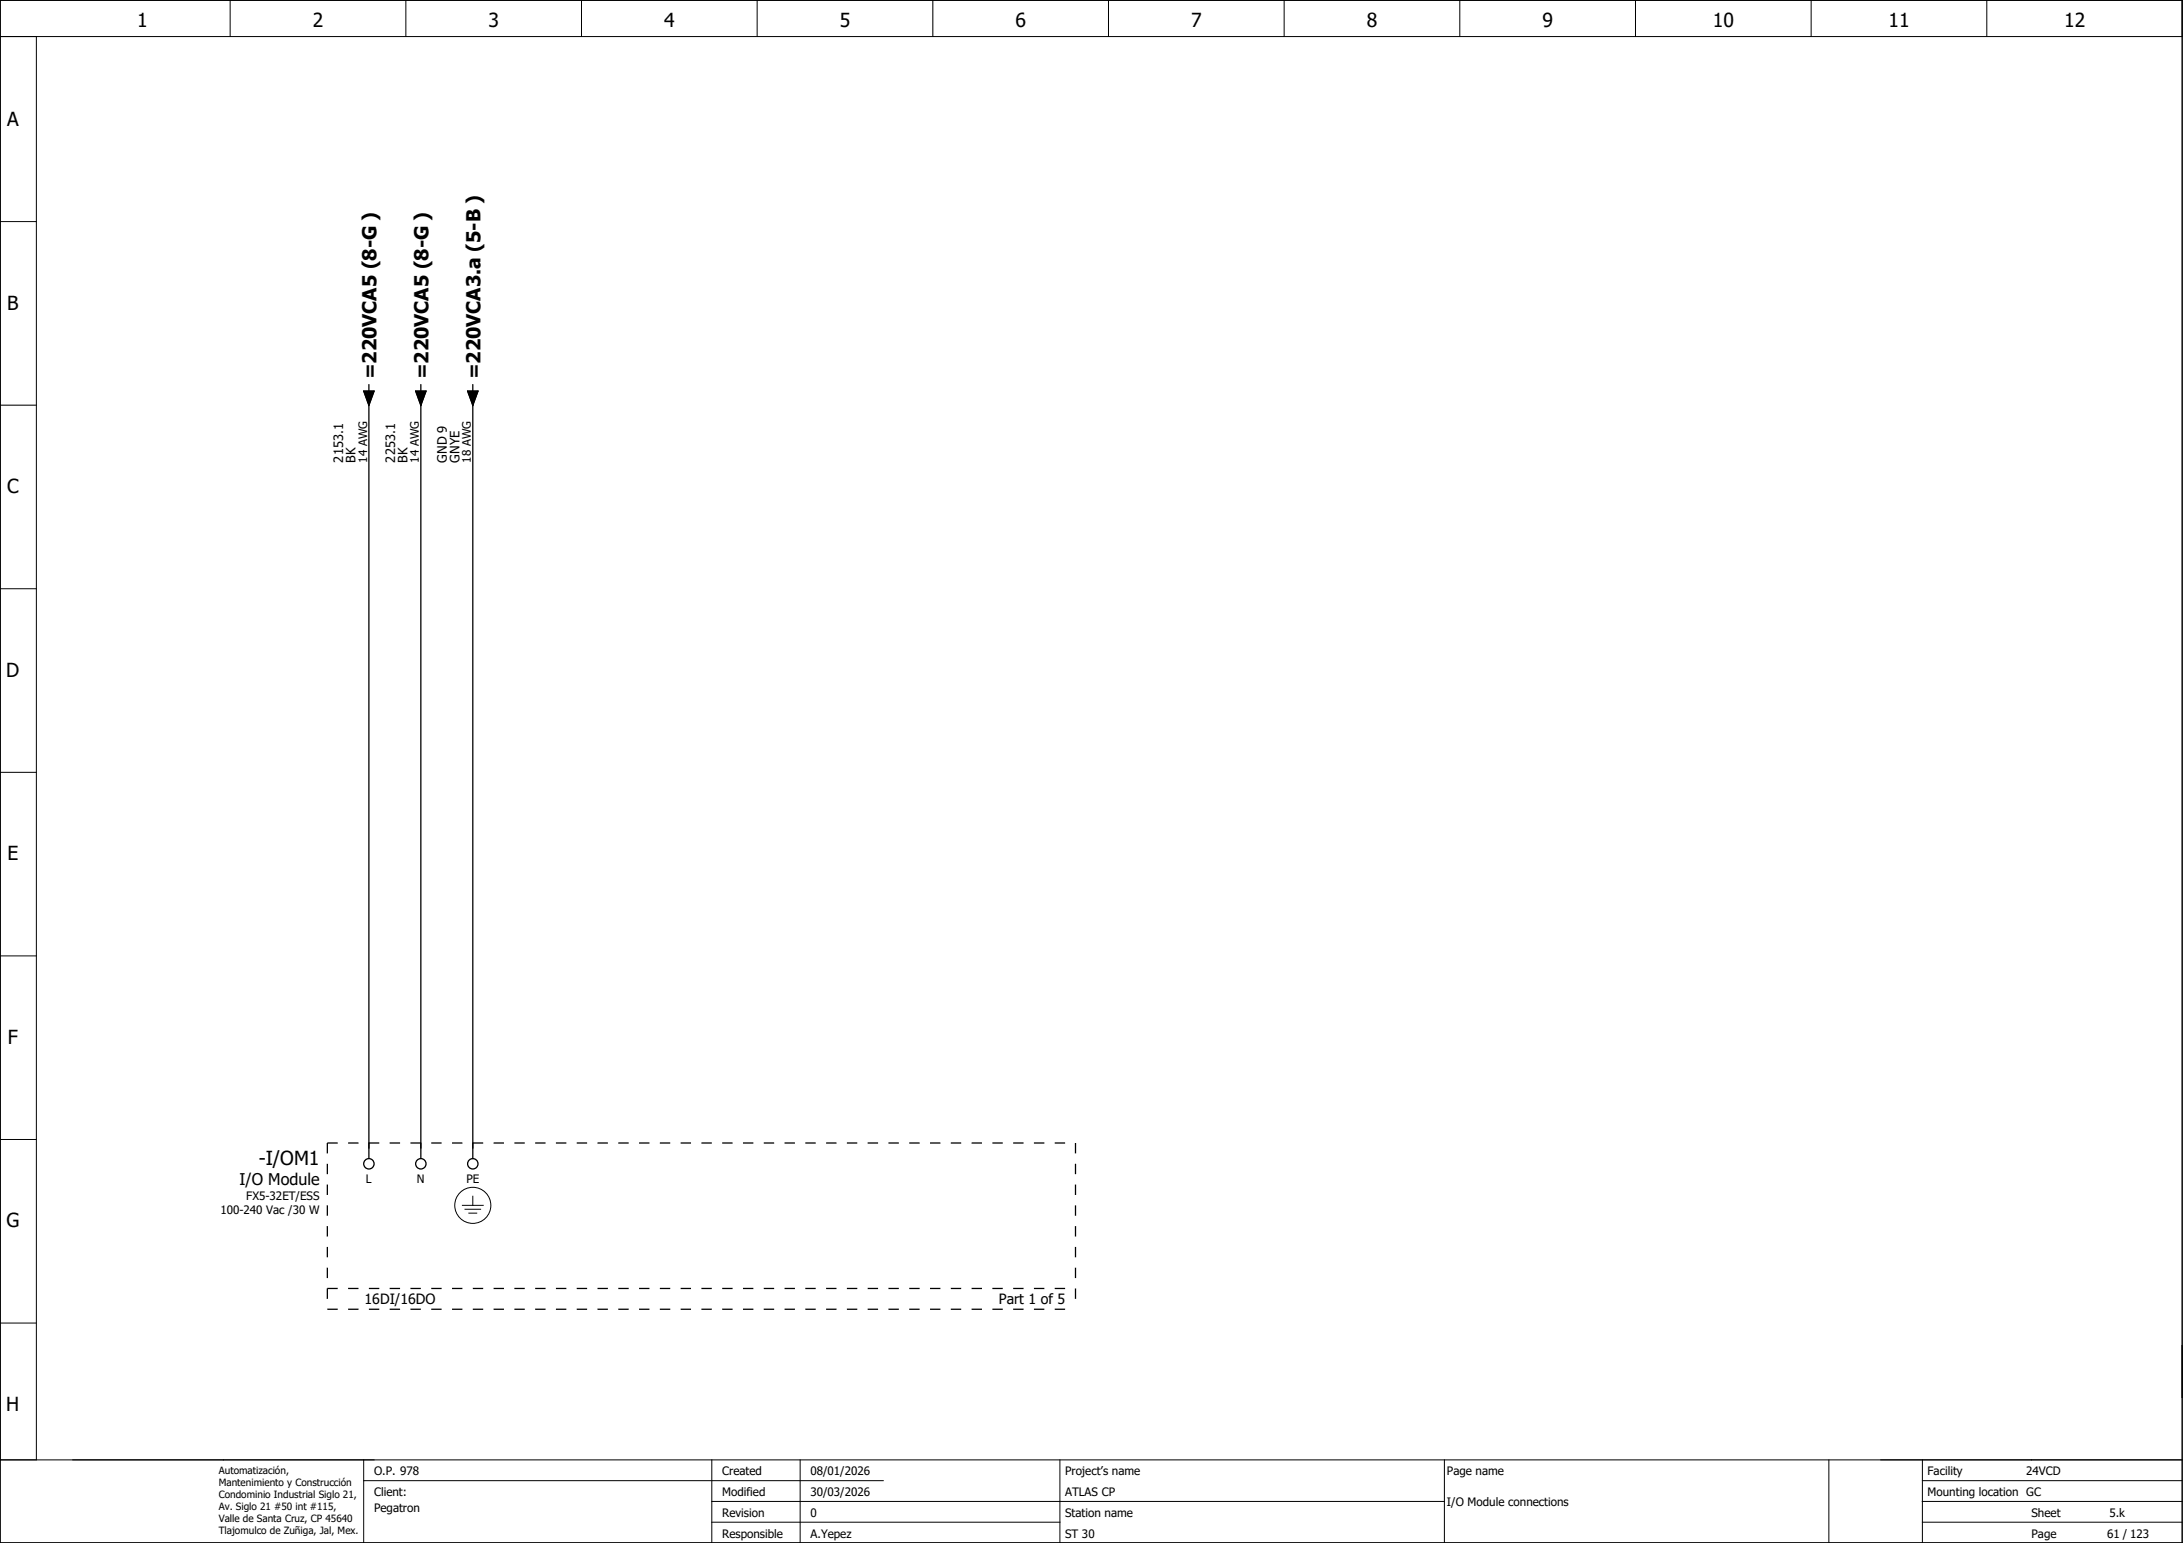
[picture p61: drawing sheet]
<svg xmlns="http://www.w3.org/2000/svg" width="420mm" height="297mm" viewBox="0 0 420 297" stroke-linecap="round" stroke-linejoin="round" font-family="sans-serif">
<defs><g id="words">
<g font-size="3.7">
<text x="26.4" y="5.2">1</text>
<text x="60.2" y="5.2">2</text>
<text x="94" y="5.2">3</text>
<text x="127.8" y="5.2">4</text>
<text x="161.6" y="5.2">5</text>
<text x="195.4" y="5.2">6</text>
<text x="229.2" y="5.2">7</text>
<text x="263.1" y="5.2">8</text>
<text x="296.9" y="5.2">9</text>
<text x="329.7" y="5.2">10</text>
<text x="363.5" y="5.2">11</text>
<text x="397.3" y="5.2">12</text>
<text x="1.4" y="24.2">A</text>
<text x="1.4" y="59.6">B</text>
<text x="72.5" y="73" transform="rotate(-90 72.5 73)">=220VCA5 (8-G )</text>
<text x="82.5" y="73" transform="rotate(-90 82.5 73)">=220VCA5 (8-G )</text>
<text x="92.5" y="73" transform="rotate(-90 92.5 73)">=220VCA3.a (5-B )</text>
<text x="1.4" y="94.9">C</text>
<text x="1.2" y="130.3">D</text>
<text x="1.4" y="165.6">E</text>
<text x="1.5" y="200.9">F</text>
<text x="49.8" y="224.3">-I/OM1</text>
<text x="1.2" y="236.3">G</text>
<text x="1.2" y="271.6">H</text>
</g>
<text font-size="3.1" x="46.1" y="228.1">I/O Module</text>
<g font-size="2.7">
<text x="70.2" y="251.1">16DI/16DO</text>
<text x="192.3" y="251.1">Part 1 of 5</text>
</g>
<g font-size="2.5">
<text x="66" y="89" transform="rotate(-90 66 89)">2153.1</text>
<text x="68.4" y="89" transform="rotate(-90 68.4 89)">BK</text>
<text x="76" y="89" transform="rotate(-90 76 89)">2253.1</text>
<text x="78.4" y="89" transform="rotate(-90 78.4 89)">BK</text>
<text x="86" y="89" transform="rotate(-90 86 89)">GND 9</text>
<text x="88.4" y="89" transform="rotate(-90 88.4 89)">GNYE</text>
</g>
<g font-size="2.2">
<text x="70.6" y="89" transform="rotate(-90 70.6 89)">14 AWG</text>
<text x="80.6" y="89" transform="rotate(-90 80.6 89)">14 AWG</text>
<text x="90.6" y="89" transform="rotate(-90 90.6 89)">18 AWG</text>
<text x="70.4" y="227.8">L</text>
<text x="80.3" y="227.8">N</text>
<text x="89.8" y="227.8">PE</text>
<text x="42.4" y="233.7">100-240 Vac /30 W</text>
<text x="47.4" y="231">FX5-32ET/ESS</text>
<text x="72" y="284">O.P. 978</text>
<text x="139" y="284">Created</text>
<text x="156" y="284">08/01/2026</text>
<text x="205" y="284">Project’s name</text>
<text x="278.5" y="284">Page name</text>
<text x="371" y="284">Facility</text>
<text x="390" y="284">24VCD</text>
<text x="72" y="288">Client:</text>
<text x="72" y="291">Pegatron</text>
<text x="139" y="292">Revision</text>
<text x="139" y="288">Modified</text>
<text x="156" y="292">0</text>
<text x="156" y="288">30/03/2026</text>
<text x="205" y="288">ATLAS CP</text>
<text x="205" y="292">Station name</text>
<text x="278.5" y="289.9">I/O Module connections</text>
<text x="371" y="288">Mounting location GC</text>
<text x="391" y="292">Sheet</text>
<text x="406" y="292">5.k</text>
<text x="139" y="296">Responsible</text>
<text x="156" y="296">A.Yepez</text>
<text x="205" y="296">ST 30</text>
<text x="391" y="296">Page</text>
<text x="405.6" y="296">61 / 123</text>
</g>
<g font-size="1.9">
<text x="42.1" y="283.7">Automatización,</text>
<text x="42.1" y="286.1">Mantenimiento y Construcción</text>
<text x="42.1" y="288.4">Condominio Industrial Siglo 21,</text>
<text x="42.1" y="290.7">Av. Siglo 21 #50 int #115,</text>
<text x="42.1" y="293">Valle de Santa Cruz, CP 45640</text>
<text x="42.1" y="295.4">Tlajomulco de Zuñiga, Jal, Mex.</text>
</g>
</g></defs>
<g fill="none" stroke="#000" stroke-width=".19">
<path d="M0 0h420v297h-420zM0 7h420M7 7v274M44.3 0v7M78.1 0v7M111.9 0v7M145.7 0v7M179.5 0v7M213.4 0v7M247.2 0v7M281 0v7M314.8 0v7"/>
<path d="M348.6 0v7M382.4 0v7M0 42.7h7M0 78h7M0 113.3h7M0 148.7h7M0 184h7M0 219.4h7M89 232h4M89.5 232.8h3M90.3 233.5h1.5M91 230.3v1.7"/>
<path d="M0 254.7h7M0 281h420M70 285h100M70 281v16M137 293h67M137 289h141M137 281v16M154 281v16M204 281v16M278 281v16M352 281v16M370 293h50"/>
<path d="M370 289h50M370 281v16M370 285h50"/>
<circle cx="91" cy="232" r="3.5"/>
</g>
<g fill="none" stroke="#000" stroke-width=".25">
<path d="M70 75.3h2l-1 2.7zM71 74v1.3M71 77v146M80 75.3h2l-1 2.7zM81 74v1.3M81 77v146M90 75.3h2l-1 2.7zM91 74v1.3M91 77v146"/>
<circle cx="71" cy="224" r="1"/>
<circle cx="81" cy="224" r="1"/>
<circle cx="91" cy="224" r="1"/>
</g>
<path d="M63 220h144M63 220v32M207 220v32M63 248h144M63 252h144" fill="none" stroke="#000" stroke-width=".25" stroke-dasharray="2 2" stroke-linecap="butt"/>
<path d="M70 75.3h2l-1 2.7zM80 75.3h2l-1 2.7zM90 75.3h2l-1 2.7z" fill="#000" stroke="#000" stroke-width=".19"/>
<use href="#words"/>
</svg>
